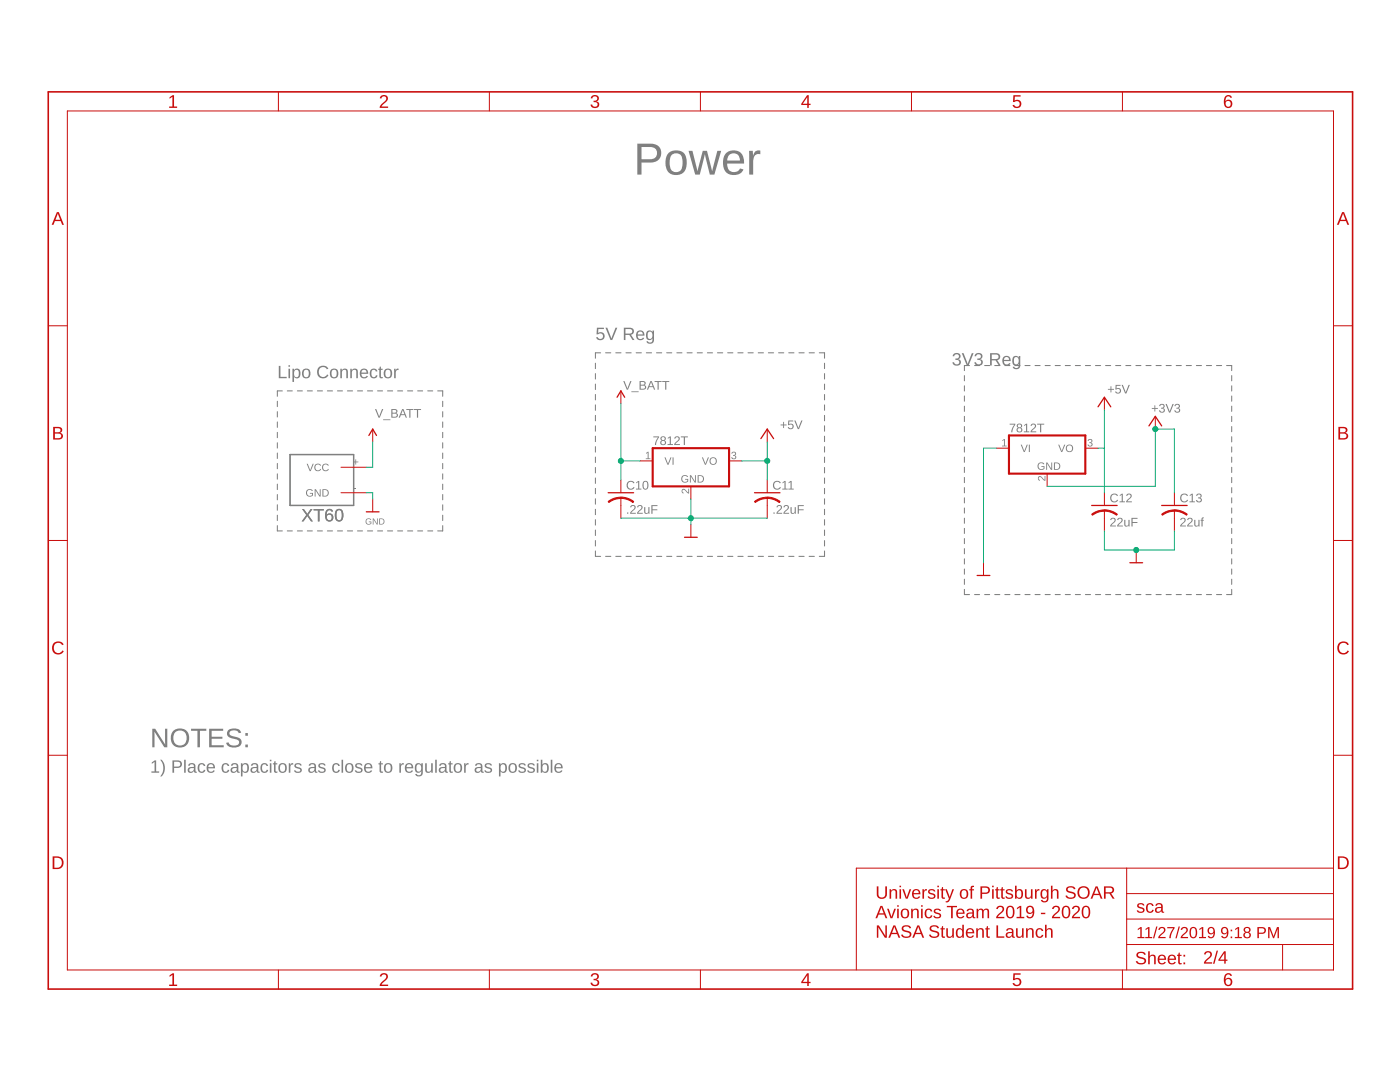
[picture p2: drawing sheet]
<svg xmlns="http://www.w3.org/2000/svg" width="279mm" height="216mm" viewBox="0 0 279 216" stroke-linecap="round" stroke-linejoin="round" font-family="sans-serif">
<g fill="#808080">
<path d="M127.2 28.7h2.6a1.9 1.9 0 0 1 2.2 1.8 1.9 1.9 0 0 1-2.2 1.9h-1.8v2.4h-.8zM128 29.3v2.5h1.7a1.23 1.23 0 0 0 1.4-1.3 1.23 1.23 0 0 0-1.4-1.2zM133.5 30.5a2.13 2.13 0 0 1 3.5 1.1 2.82 2.82 0 0 1-1 3.1 2.15 2.15 0 0 1-2.3-.1 2.15 2.15 0 0 1-.9-2.1 2.53 2.53 0 0 1 .7-2zM134.1 30.8a2.94 2.94 0 0 0 0 3.3 1.28 1.28 0 0 0 1.5 .1 1.28 1.28 0 0 0 .6-1.3v-.9a1.27 1.27 0 0 0-.6-1.3 1.27 1.27 0 0 0-1.5 .1zM137.4 30.1h.8l1 4.1 1-4.1h.9l1 4.1 1.1-4.1h.7l-1.3 4.7h-.9l-1-4.1-1 4.1h-1zM144.8 30.6a2.17 2.17 0 0 1 2.6-.4 2.17 2.17 0 0 1 1.1 2.4h-3.4a1.38 1.38 0 0 0 .9 1.7 1.38 1.38 0 0 0 1.7-.7l.7 .2a2.18 2.18 0 0 1-2.6 1.1 2.18 2.18 0 0 1-1.5-2.5l.2-1.2zM145.5 31l-.4 1h2.6a1.28 1.28 0 0 0-.7-1.3 1.28 1.28 0 0 0-1.5 .3zM149.5 30.1h.7l.1 1a1.14 1.14 0 0 1 1.4-1v.7a1.09 1.09 0 0 0-1.4 1.2v2.8h-.8z"/>
<path d="M30.4 145.4h.6l2 3.2-.1-3.2h.5v3.7h-.6l-2-3.1v3.1h-.4zM34.6 145.9a1.9 1.9 0 0 1 2.7 .1 1.9 1.9 0 0 1-.1 2.6 1.9 1.9 0 0 1-2.7-.1 2.28 2.28 0 0 1 .1-2.6zM34.9 146.2a1.54 1.54 0 0 0-.2 1.7 1.54 1.54 0 0 0 1.5 .8 1.57 1.57 0 0 0 1-1.4 1.57 1.57 0 0 0-1-1.5l-.8 .1zM38.1 145.4h3.1v.4h-1.3v3.3h-.5v-3.3h-1.3zM41.7 145.4h2.8v.4h-2.3v1.2h2.2v.4h-2.2v1.3h2.5v.4h-3zM45.5 145.8a1.87 1.87 0 0 1 2.5 .1l.1 .3-.5 .1a1.04 1.04 0 0 0-.9-.6 1.04 1.04 0 0 0-.9 .6 1.62 1.62 0 0 0 1.5 .8 1.03 1.03 0 0 1 .9 1.2 1.03 1.03 0 0 1-1.2 .8 1.54 1.54 0 0 1-1.9-.9l.5-.1a1.25 1.25 0 0 0 2.1 .2 .91 .91 0 0 0-1.1-.9 1.1 1.1 0 0 1-1.1-1.6zM49 146.3h.5v.5h-.5zM49 148.6h.5v.5h-.5z"/>
<path d="M30.3 152.1l.6-.4h.3v2.2h.6v.3h-1.6v-.3h.6v-1.9l-.5 .4zM32 151.6a1.08 1.08 0 0 1 .8 1 2.5 2.5 0 0 1-.5 2.3h-.3a2.51 2.51 0 0 0 0-3.3zM34.4 151.7a2.15 2.15 0 0 1 1.7 .2 .76 .76 0 0 1 .2 .9 .76 .76 0 0 1-.8 .4h-.8v1h-.3zM34.7 152v1l1-.1a.5 .5 0 0 0 0-.9zM36.7 151.6h.4v2.6h-.4zM37.8 152.4a.75 .75 0 0 1 .7-.1 .75 .75 0 0 1 .5 .6v.9l.3 .2v.2h-.4l-.2-.4a.64 .64 0 0 1-.8 .5 .64 .64 0 0 1-.4-.8 .64 .64 0 0 1 .8-.5h.4a.43 .43 0 0 0-.3-.5 .43 .43 0 0 0-.5 .3h-.4zM37.9 153.4a.39 .39 0 0 0 0 .6 .39 .39 0 0 0 .6-.2l.2-.5zM39.7 152.5a.77 .77 0 0 1 1.3 .3l-.3 .1a.48 .48 0 0 0-.7-.4 .48 .48 0 0 0-.2 .7 .49 .49 0 0 0 .2 .7 .49 .49 0 0 0 .7-.3h.3a.79 .79 0 0 1-1 .6 .79 .79 0 0 1-.6-1zM41.5 152.5a.86 .86 0 0 1 1-.1 .86 .86 0 0 1 .4 .9h-1.3a.55 .55 0 0 0 .3 .7 .55 .55 0 0 0 .7-.3l.3 .1a.9 .9 0 0 1-1.2 .3 .9 .9 0 0 1-.4-1.2zM41.7 152.6l-.1 .5h1l-.3-.6zM44.4 152.5a.77 .77 0 0 1 1.3 .3l-.3 .1a.48 .48 0 0 0-.6-.4 .48 .48 0 0 0-.3 .7 .49 .49 0 0 0 .3 .7 .49 .49 0 0 0 .6-.3h.4a.79 .79 0 0 1-1 .6 .79 .79 0 0 1-.6-1zM46.3 152.4a.75 .75 0 0 1 .8-.1 .75 .75 0 0 1 .5 .6v.9l.2 .2v.2h-.4l-.1-.4a.64 .64 0 0 1-.8 .5 .64 .64 0 0 1-.5-.8 .64 .64 0 0 1 .8-.5h.4a.43 .43 0 0 0-.3-.5 .43 .43 0 0 0-.5 .3h-.3zM46.5 153.4a.39 .39 0 0 0 0 .6 .39 .39 0 0 0 .6-.2l.1-.5zM48.1 152.3h.3v.3a.72 .72 0 0 1 .9-.3 .72 .72 0 0 1 .4 .9 .77 .77 0 0 1-1 1l-.3-.3v1h-.3zM48.6 152.6a.85 .85 0 0 0 .3 1.4 .84 .84 0 0 0 0-1.5zM50.3 152.4a.75 .75 0 0 1 .8-.1 .75 .75 0 0 1 .4 .6v.9l.3 .2v.2h-.4l-.2-.4a.64 .64 0 0 1-.8 .5 .64 .64 0 0 1-.4-.8 .64 .64 0 0 1 .8-.5h.4a.43 .43 0 0 0-.3-.5 .43 .43 0 0 0-.5 .3h-.3zM50.4 153.4a.39 .39 0 0 0 .1 .6 .39 .39 0 0 0 .6-.2l.1-.5zM52.2 152.5a.77 .77 0 0 1 1.3 .3l-.3 .1a.48 .48 0 0 0-.7-.4 .48 .48 0 0 0-.2 .7 .49 .49 0 0 0 .2 .7 .49 .49 0 0 0 .7-.3h.3a.79 .79 0 0 1-.9 .6 .79 .79 0 0 1-.6-1zM53.8 151.6h.4v.3h-.4zM53.8 152.3h.4v1.9h-.4zM54.8 151.9h.2v.4h.3v.2h-.3v1.2l.1 .3 .3-.1v.3h-.6l-.1-.2v-1.5h-.2v-.2h.2zM55.8 152.5a.9 .9 0 0 1 1.1-.1 .9 .9 0 0 1 .3 1.1 .85 .85 0 0 1-1 .7 .85 .85 0 0 1-.7-1zM56.1 152.6a.87 .87 0 0 0 .3 1.4 .8 .8 0 0 0 .5-.7 .8 .8 0 0 0-.5-.8zM57.6 152.3h.3v.4l.2-.3 .4-.1v.3h-.3l-.2 .2-.1 1.4h-.3zM58.9 152.4a.86 .86 0 0 1 1.3 .3l-.3 .1a.4 .4 0 0 0-.5-.3 .4 .4 0 0 0-.2 .4l.2 .1a.68 .68 0 0 1 .6 .2 .68 .68 0 0 1 .1 .8 .92 .92 0 0 1-1.4-.3h.3a.46 .46 0 0 0 .5 .3 .46 .46 0 0 0 .4-.5l-.1-.1a.83 .83 0 0 1-1-.8zM61.8 152.4a.75 .75 0 0 1 .8-.1 .75 .75 0 0 1 .5 .6v.9l.2 .2v.2h-.3l-.2-.4a.64 .64 0 0 1-.8 .5 .64 .64 0 0 1-.5-.8 .64 .64 0 0 1 .8-.5h.5a.43 .43 0 0 0-.3-.5 .43 .43 0 0 0-.6 .3h-.3zM62 153.4a.39 .39 0 0 0 0 .6 .39 .39 0 0 0 .6-.2l.2-.5zM63.7 152.4a.86 .86 0 0 1 1.3 .3l-.3 .1a.4 .4 0 0 0-.5-.3 .4 .4 0 0 0-.3 .4l.2 .1a.68 .68 0 0 1 .7 .2 .68 .68 0 0 1 .1 .8 .92 .92 0 0 1-1.5-.3h.3a.46 .46 0 0 0 .6 .3 .46 .46 0 0 0 .3-.5l-.1-.1a.83 .83 0 0 1-1-.8zM66.5 152.5a.77 .77 0 0 1 1.3 .3l-.3 .1a.48 .48 0 0 0-.7-.4 .48 .48 0 0 0-.2 .7 .49 .49 0 0 0 .3 .7 .49 .49 0 0 0 .6-.3h.3a.79 .79 0 0 1-.9 .6 .79 .79 0 0 1-.6-1zM68.2 151.6h.3v2.6h-.3zM69.1 152.5a.9 .9 0 0 1 1.1-.1 .9 .9 0 0 1 .3 1.1 .85 .85 0 0 1-1 .7 .85 .85 0 0 1-.6-1zM69.4 152.6a.87 .87 0 0 0 .3 1.4 .8 .8 0 0 0 .5-.7 .8 .8 0 0 0-.5-.8zM71.1 152.4a.86 .86 0 0 1 1.2 .3l-.3 .1a.4 .4 0 0 0-.4-.3 .4 .4 0 0 0-.3 .4l.2 .1a.68 .68 0 0 1 .7 .2 .68 .68 0 0 1 .1 .8 .92 .92 0 0 1-1.5-.3h.3a.46 .46 0 0 0 .5 .3 .46 .46 0 0 0 .4-.5l-.1-.1a.83 .83 0 0 1-1-.8zM72.9 152.5a.86 .86 0 0 1 1-.1 .86 .86 0 0 1 .4 .9h-1.3a.55 .55 0 0 0 .3 .7 .55 .55 0 0 0 .7-.3l.3 .1a.9 .9 0 0 1-1.2 .3 .9 .9 0 0 1-.4-1.2zM73.1 152.6l-.1 .5h1l-.3-.6zM75.9 151.9h.2v.4h.3v.2h-.3v1.2l.1 .3 .2-.1v.3h-.5l-.1-.2-.1-1.5h-.2v-.2h.3zM76.8 152.5a.9 .9 0 0 1 1.2-.1 .9 .9 0 0 1 .3 1.1 .85 .85 0 0 1-1 .7 .85 .85 0 0 1-.7-1zM77.2 152.6a.87 .87 0 0 0 .3 1.4 .8 .8 0 0 0 .5-.7 .8 .8 0 0 0-.5-.8zM79.7 152.3h.3v.4l.2-.3 .4-.1v.3h-.4l-.1 .2-.1 1.4h-.3zM81 152.5a.86 .86 0 0 1 1.1-.1 .86 .86 0 0 1 .4 .9h-1.4a.55 .55 0 0 0 .4 .7 .55 .55 0 0 0 .6-.3l.3 .1a.9 .9 0 0 1-1.2 .3 .9 .9 0 0 1-.4-1.2zM81.3 152.6l-.2 .5h1l-.3-.6zM83 152.5a.67 .67 0 0 1 1.1 .1v-.3h.3v1.8a.8 .8 0 0 1-.6 .8 .8 .8 0 0 1-.9-.4l.3-.1 .4 .3a.59 .59 0 0 0 .5-.9 .71 .71 0 0 1-1 .3 .71 .71 0 0 1-.3-.9zM83.2 152.7a.89 .89 0 0 0 .4 1.3 .79 .79 0 0 0 .5-.8 .79 .79 0 0 0-.5-.7zM84.9 152.3h.3v1.2a.46 .46 0 0 0 .5 .5 .46 .46 0 0 0 .3-.6v-1.1h.4v1.9h-.3v-.3a.64 .64 0 0 1-.8 .3 .64 .64 0 0 1-.4-.6zM86.9 151.6h.3v2.6h-.3zM87.9 152.4a.75 .75 0 0 1 .8-.1 .75 .75 0 0 1 .4 .6v.9l.3 .2v.2h-.4l-.2-.4a.64 .64 0 0 1-.8 .5 .64 .64 0 0 1-.4-.8 .64 .64 0 0 1 .8-.5h.4a.43 .43 0 0 0-.3-.5 .43 .43 0 0 0-.5 .3h-.4zM88 153.4a.39 .39 0 0 0 0 .6 .39 .39 0 0 0 .6-.2l.2-.5zM89.8 151.9h.2v.4h.3v.2h-.3v1.2l.1 .3 .3-.1v.3h-.6l-.1-.2v-1.5h-.3v-.2h.3zM90.8 152.5a.9 .9 0 0 1 1.1-.1 .9 .9 0 0 1 .3 1.1 .85 .85 0 0 1-1 .7 .85 .85 0 0 1-.7-1zM91.1 152.6a.87 .87 0 0 0 .3 1.4 .8 .8 0 0 0 .5-.7 .8 .8 0 0 0-.5-.8zM92.6 152.3h.3v.4l.2-.3 .4-.1v.3h-.3l-.2 .2-.1 1.4h-.3zM95 152.4a.75 .75 0 0 1 .8-.1 .75 .75 0 0 1 .5 .6v.9l.3 .2v.2h-.4l-.2-.4a.64 .64 0 0 1-.8 .5 .64 .64 0 0 1-.5-.8 .64 .64 0 0 1 .8-.5h.5a.43 .43 0 0 0-.3-.5 .43 .43 0 0 0-.6 .3h-.3zM95.2 153.4a.39 .39 0 0 0 0 .6 .39 .39 0 0 0 .6-.2l.2-.5zM96.9 152.4a.86 .86 0 0 1 1.3 .3l-.3 .1a.4 .4 0 0 0-.5-.3 .4 .4 0 0 0-.3 .4l.2 .1a.68 .68 0 0 1 .7 .2 .68 .68 0 0 1 .1 .8 .92 .92 0 0 1-1.4-.3h.2a.46 .46 0 0 0 .6 .3 .46 .46 0 0 0 .3-.5l-.1-.1a.83 .83 0 0 1-1-.8zM99.6 152.3h.3v.3a.72 .72 0 0 1 .9-.3 .72 .72 0 0 1 .4 .9 .77 .77 0 0 1-1 1l-.3-.3v1h-.3zM100.1 152.6a.85 .85 0 0 0 .3 1.4 .84 .84 0 0 0 0-1.5zM101.7 152.5a.9 .9 0 0 1 1.2-.1 .9 .9 0 0 1 .2 1.1 .85 .85 0 0 1-.9 .7 .85 .85 0 0 1-.7-1zM102 152.6a.87 .87 0 0 0 .3 1.4 .8 .8 0 0 0 .5-.7 .8 .8 0 0 0-.5-.8zM103.7 152.4a.86 .86 0 0 1 1.2 .3l-.2 .1a.4 .4 0 0 0-.5-.3 .4 .4 0 0 0-.3 .4l.2 .1a.68 .68 0 0 1 .7 .2 .68 .68 0 0 1 .1 .8 .92 .92 0 0 1-1.5-.3h.3a.46 .46 0 0 0 .5 .3 .46 .46 0 0 0 .4-.5l-.1-.1a.83 .83 0 0 1-1-.8zM105.5 152.4a.86 .86 0 0 1 1.2 .3l-.3 .1a.4 .4 0 0 0-.4-.3 .4 .4 0 0 0-.3 .4l.2 .1a.68 .68 0 0 1 .7 .2 .68 .68 0 0 1 .1 .8 .92 .92 0 0 1-1.5-.3h.3a.46 .46 0 0 0 .5 .3 .46 .46 0 0 0 .4-.5l-.1-.1a.83 .83 0 0 1-1-.8zM107.1 151.6h.3v.3h-.3zM107.1 152.3h.3v1.9h-.3zM107.9 151.6h.3v1a.72 .72 0 0 1 1-.3 .72 .72 0 0 1 .3 .9 .77 .77 0 0 1-.9 1l-.4-.3v.3h-.3zM108.5 152.6a.85 .85 0 0 0 .2 1.4 .84 .84 0 0 0 0-1.5zM109.9 151.6h.3v2.6h-.3zM110.8 152.5a.86 .86 0 0 1 1.1-.1 .86 .86 0 0 1 .4 .9h-1.3a.55 .55 0 0 0 .3 .7 .55 .55 0 0 0 .7-.3l.2 .1a.9 .9 0 0 1-1.2 .3 .9 .9 0 0 1-.4-1.2zM111.1 152.6l-.1 .5h1l-.3-.6z"/>
<path d="M55.6 73h.4v2.2h1.2v.3h-1.6zM57.6 72.9h.3v.3h-.3zM57.6 73.6h.3v1.9h-.3zM58.4 73.6h.3v.3a.72 .72 0 0 1 .9-.3 .72 .72 0 0 1 .4 .9 .77 .77 0 0 1-1 1l-.3-.3v1h-.3zM58.9 73.9a.85 .85 0 0 0 .3 1.4 .84 .84 0 0 0 0-1.5zM60.5 73.8a.9 .9 0 0 1 1.1-.1 .9 .9 0 0 1 .3 1.1 .85 .85 0 0 1-.9 .7 .85 .85 0 0 1-.7-1zM60.8 73.9a.87 .87 0 0 0 .3 1.4 .8 .8 0 0 0 .5-.8 .8 .8 0 0 0-.5-.7zM63.6 73.3a1.23 1.23 0 0 1 1.9 .3l-.3 .1a.88 .88 0 0 0-1.2-.4 .88 .88 0 0 0-.4 1.2 .85 .85 0 0 0 .8 .7 .85 .85 0 0 0 .9-.5l.2 .2a1.26 1.26 0 0 1-1.8 .3 1.26 1.26 0 0 1-.1-1.9zM66 73.8a.9 .9 0 0 1 1.2-.1 .9 .9 0 0 1 .3 1.1 .85 .85 0 0 1-1 .7 .85 .85 0 0 1-.7-1zM66.4 73.9a.87 .87 0 0 0 .3 1.4 .8 .8 0 0 0 .5-.8 .8 .8 0 0 0-.5-.7zM67.9 73.6h.3v.3a.64 .64 0 0 1 .7-.3 .64 .64 0 0 1 .5 .6v1.3h-.3v-1.2a.46 .46 0 0 0-.5-.5 .46 .46 0 0 0-.4 .6v1.1h-.3zM69.9 73.6h.3v.3a.64 .64 0 0 1 .7-.3 .64 .64 0 0 1 .5 .6v1.3h-.3v-1.2a.46 .46 0 0 0-.5-.5 .46 .46 0 0 0-.4 .6v1.1h-.3zM72 73.8a.86 .86 0 0 1 1.1-.2 .86 .86 0 0 1 .4 1h-1.4a.55 .55 0 0 0 .4 .6 .55 .55 0 0 0 .7-.2l.2 .1a.9 .9 0 0 1-1.2 .3 .9 .9 0 0 1-.4-1.2zM72.3 73.9l-.2 .4h1.1l-.3-.5zM74 73.8a.77 .77 0 0 1 1.3 .3h-.3a.48 .48 0 0 0-.7-.3 .48 .48 0 0 0-.2 .7 .49 .49 0 0 0 .3 .7 .49 .49 0 0 0 .6-.3h.3a.79 .79 0 0 1-.9 .6 .79 .79 0 0 1-.6-1zM75.8 73.2h.2v.4h.4v.2h-.4v1.2l.1 .2h.3v.3l-.5-.1-.2-.1v-1.5h-.2v-.2h.2zM76.8 73.8a.9 .9 0 0 1 1.2-.1 .9 .9 0 0 1 .2 1.1 .85 .85 0 0 1-.9 .7 .85 .85 0 0 1-.7-1zM77.1 73.9a.87 .87 0 0 0 .3 1.4 .8 .8 0 0 0 .5-.8 .8 .8 0 0 0-.5-.7zM78.6 73.6h.3l.1 .4 .1-.4h.4v.3h-.3l-.2 .2v1.4h-.3z"/>
<path d="M119.1 65.4h1.4v.3h-1.1v.7a.84 .84 0 0 1 1.1 .2 .84 .84 0 0 1-.1 1.2 .84 .84 0 0 1-1.2-.1l-.2-.4h.3a.56 .56 0 0 0 .8 .2 .56 .56 0 0 0 .1-.8 .56 .56 0 0 0-.8 0h-.4zM120.8 65.4h.4l.8 2.2 .8-2.2h.4l-1 2.5h-.4zM124.5 65.4h1.2a.71 .71 0 0 1 .8 .6 .71 .71 0 0 1-.6 .8l.7 1.1h-.4l-.6-1.1h-.8v1.1h-.3zM124.8 65.7v.9h.8a.46 .46 0 0 0 .6-.5 .46 .46 0 0 0-.6-.4zM127.2 66.2a.86 .86 0 0 1 1-.2 .86 .86 0 0 1 .4 1h-1.3a.55 .55 0 0 0 .3 .6 .55 .55 0 0 0 .7-.2h.3a.9 .9 0 0 1-1.2 .4 .9 .9 0 0 1-.4-1.2zM127.4 66.3l-.1 .4h1l-.3-.5zM129.1 66.2a.67 .67 0 0 1 1.1 .1v-.3h.3v1.8a.8 .8 0 0 1-.6 .8 .8 .8 0 0 1-.9-.5h.3l.4 .3a.59 .59 0 0 0 .5-.9 .71 .71 0 0 1-.9 .3 .71 .71 0 0 1-.4-.9zM129.4 66.3a.89 .89 0 0 0 .3 1.3 .79 .79 0 0 0 .5-.7 .79 .79 0 0 0-.5-.7z"/>
<path d="M190.4 70.6a.73 .73 0 0 1 1-.1 .73 .73 0 0 1 .1 1.1l-.3 .1a.66 .66 0 0 1 .6 .8 .66 .66 0 0 1-.9 .5l-.7-.3-.1-.4h.3a.5 .5 0 0 0 .7 .4 .5 .5 0 0 0 .2-.8l-.6-.1v-.3a.48 .48 0 0 0 .7-.2 .48 .48 0 0 0-.4-.6 .48 .48 0 0 0-.6 .4h-.3zM191.9 70.5h.4l.8 2.1 .8-2.1h.4l-1 2.4h-.4zM194.7 70.6a.73 .73 0 0 1 1.1-.1 .73 .73 0 0 1 0 1.1l-.2 .1a.66 .66 0 0 1 .5 .8 .66 .66 0 0 1-.8 .5l-.7-.3-.1-.4h.3a.5 .5 0 0 0 .7 .4 .5 .5 0 0 0 .2-.8l-.7-.1v-.3a.48 .48 0 0 0 .7-.2 .48 .48 0 0 0-.3-.6 .48 .48 0 0 0-.6 .4h-.3zM197.6 70.5h1.1a.71 .71 0 0 1 .9 .5 .71 .71 0 0 1-.6 .9l.7 1h-.4l-.6-1h-.8v1h-.3zM197.9 70.7v.9h.8a.46 .46 0 0 0 .6-.4 .46 .46 0 0 0-.6-.5zM200.3 71.3a.86 .86 0 0 1 1-.2 .86 .86 0 0 1 .4 1h-1.3a.55 .55 0 0 0 .3 .6 .55 .55 0 0 0 .7-.3l.3 .1a.9 .9 0 0 1-1.2 .4 .9 .9 0 0 1-.4-1.2zM200.5 71.4l-.1 .4h1l-.3-.5zM202.2 71.2a.67 .67 0 0 1 1.1 .2v-.4h.3v1.9a.8 .8 0 0 1-.6 .8 .8 .8 0 0 1-.9-.5h.3l.4 .2a.59 .59 0 0 0 .5-.8 .71 .71 0 0 1-.9 .3 .71 .71 0 0 1-.4-.9zM202.5 71.4a.89 .89 0 0 0 .3 1.3 .79 .79 0 0 0 .5-.7 .79 .79 0 0 0-.5-.8z"/>
</g>
<g fill="none" stroke="#808080" stroke-width=".21">
<path d="M56.3 78h-.9v1.1M57.3 78h1M59.4 78h.9M61.3 78h1M63.4 78h.9M65.3 78h1.1M67.4 78h.9M69.3 78h1.1M71.4 78h.9M73.3 78h1.1M75.4 78h.9M77.3 78h1.1"/>
<path d="M79.4 78h.9M81.3 78h1.1M83.4 78h.9M85.4 78h1M87.4 78h.9v1.1M118.8 72.5v1.1M118.8 74.5v1.1M118.8 76.6v1.1M118.8 78.7v1.1M119.9 70.4h-1.1v1.1M120.9 70.4h1M122.9 70.4h1"/>
<path d="M124.9 70.4h1.1M127 70.4h1M129 70.4h1M131 70.4h1.1M133.1 70.4h1M135.1 70.4h1M137.1 70.4h1M139.1 70.4h1.1M141.2 70.4h1M143.2 70.4h1M145.2 70.4h1.1M147.3 70.4h1"/>
<path d="M149.3 70.4h1M151.3 70.4h1.1M153.4 70.4h1M155.4 70.4h1M157.4 70.4h1.1M159.4 70.4h1.1M161.5 70.4h1M163.5 70.4h1v1.1M164.5 72.5v1.1M164.5 74.5v1.1M164.5 76.6v1.1M164.5 78.7v1.1"/>
<path d="M192.5 75v1M192.5 77v1M192.5 79v1.1M193.5 72.9h-1v1.1M194.5 72.9h1M196.5 72.9h1M198.5 72.9h1M200.5 72.9h1M202.5 72.9h1.1M204.6 72.9h1M206.6 72.9h1M208.6 72.9h1"/>
<path d="M210.6 72.9h1M212.6 72.9h1M214.6 72.9h1M216.6 72.9h1M218.6 72.9h1M220.6 72.9h1.1M222.7 72.9h1M224.7 72.9h1M226.7 72.9h1M228.7 72.9h1M230.7 72.9h1M232.7 72.9h1"/>
<path d="M234.7 72.9h1.1M236.7 72.9h1.1M238.8 72.9h1M240.8 72.9h1M242.8 72.9h1M244.8 72.9h1v1.1M245.8 75v1M245.8 77v1M245.8 79v1.1M55.4 80.1v1M55.4 82.1v1.1M55.4 84.2v1.1"/>
<path d="M55.4 86.3v1M55.4 88.3v1.1M55.4 90.4v1.1M55.4 92.5v1M55.4 94.6v1M55.4 96.6v1.1M55.4 98.7v1M88.3 80.1v1M88.3 82.1v1.1M88.3 84.2v1.1M88.3 86.3v1M88.3 88.3v1.1"/>
<path d="M88.3 90.4v1.1M88.3 92.5v1M88.3 94.6v1M88.3 96.6v1.1M88.3 98.7v1M118.8 80.8v1.1M118.8 82.9v1.1M118.8 85v1M118.8 87v1.1M118.8 89.1v1.1M118.8 91.2v1.1M118.8 93.3v1.1"/>
<path d="M118.8 95.4v1.1M118.8 97.5v1M118.8 99.5v1.1M164.5 80.8v1.1M164.5 82.9v1.1M164.5 85v1M164.5 87v1.1M164.5 89.1v1.1M164.5 91.2v1.1M164.5 93.3v1.1M164.5 95.4v1.1M164.5 97.5v1"/>
<path d="M164.5 99.5v1.1M192.5 81v1.1M192.5 83.1v1M192.5 85.1v1M192.5 87.1v1.1M192.5 89.2v1M192.5 91.2v1M192.5 93.2v1.1M192.5 95.3v1M192.5 97.3v1M192.5 99.3v1.1M245.8 81v1.1"/>
<path d="M245.8 83.1v1M245.8 85.1v1M245.8 87.1v1.1M245.8 89.2v1M245.8 91.2v1M245.8 93.2v1.1M245.8 95.3v1M245.8 97.3v1M245.8 99.3v1.1M55.4 100.7v1.1M55.4 102.8v1.1M55.4 104.9v1h.9"/>
<path d="M57.3 105.9h1M59.4 105.9h.9M61.3 105.9h1M63.4 105.9h.9M65.3 105.9h1.1M67.4 105.9h.9M69.3 105.9h1.1M71.4 105.9h.9M73.3 105.9h1.1M75.4 105.9h.9M77.3 105.9h1.1M79.4 105.9h.9"/>
<path d="M81.3 105.9h1.1M83.4 105.9h.9M85.4 105.9h1M88.3 100.7v1.1M88.3 102.8v1.1M88.3 104.9v1h-.9M118.8 101.6v1.1M118.8 103.7v1.1M118.8 105.8v1M118.8 107.9v1M118.8 109.9v1.1h1.1M120.9 111h1"/>
<path d="M122.9 111h1M124.9 111h1.1M127 111h1M129 111h1M131 111h1.1M133.1 111h1M135.1 111h1M137.1 111h1M139.1 111h1.1M141.2 111h1M143.2 111h1M145.2 111h1.1"/>
<path d="M147.3 111h1M149.3 111h1M151.3 111h1.1M153.4 111h1M155.4 111h1M157.4 111h1.1M159.4 111h1.1M161.5 111h1M164.5 101.6v1.1M164.5 103.7v1.1M164.5 105.8v1M164.5 107.9v1"/>
<path d="M164.5 109.9v1.1h-1M192.5 101.4v1M192.5 103.4v1M192.5 105.4v1M192.5 107.5v1M192.5 109.5v1M192.5 111.5v1M192.5 113.5v1.1M192.5 115.6v1M192.5 117.6v1h1M194.5 118.6h1M196.5 118.6h1"/>
<path d="M198.5 118.6h1M200.5 118.6h1M202.5 118.6h1.1M204.6 118.6h1M206.6 118.6h1M208.6 118.6h1M210.6 118.6h1M212.6 118.6h1M214.6 118.6h1M216.6 118.6h1M218.6 118.6h1M220.6 118.6h1.1"/>
<path d="M222.7 118.6h1M224.7 118.6h1M226.7 118.6h1M228.7 118.6h1M230.7 118.6h1M232.7 118.6h1M234.7 118.6h1.1M236.7 118.6h1.1M238.8 118.6h1M240.8 118.6h1M242.8 118.6h1M245.8 101.4v1"/>
<path d="M245.8 103.4v1M245.8 105.4v1M245.8 107.5v1M245.8 109.5v1M245.8 111.5v1M245.8 113.5v1.1M245.8 115.6v1M245.8 117.6v1h-1"/>
</g>
<path d="M57.9 90.7h12.7v10.2h-12.7z" fill="none" stroke="#808080" stroke-width=".25"/>
<path d="M60.3 101.6h.3l.7 .9 .7-.9h.4l-.9 1.1 .9 1.3h-.3l-.8-1-.7 1h-.4l.9-1.2zM62.6 101.6h2v.2h-.8v2.2h-.4v-2.2h-.8zM65.3 101.7l.5-.2a.66 .66 0 0 1 .7 .5l-.3 .1a.52 .52 0 0 0-.7-.3 .52 .52 0 0 0-.3 .7v.3a.8 .8 0 0 1 1.2 0 .8 .8 0 0 1-.1 1.2 .8 .8 0 0 1-1.2-.2 1.87 1.87 0 0 1 .2-2.1zM65.2 103.2a.53 .53 0 0 0 1 0 .53 .53 0 0 0-1 0zM67.2 101.7a.92 .92 0 0 1 1.1 .1 .92 .92 0 0 1 .2 1 .9 .9 0 0 1-.3 1.1 .9 .9 0 0 1-1.2-.2l-.2-.5v-.8zM67.4 101.9a1.67 1.67 0 0 0 .1 1.9h.2a1.13 1.13 0 0 0 .5-1.6l-.3-.4z" fill="#808080"/>
<path d="M57.9 90.7h12.7v10.2h-12.7z" fill="none" stroke="#808080" stroke-width=".25"/>
<g fill="#808080">
<path d="M200 87.8l.6-.2v1.3h.3v.2h-.9v-.2h.4v-1.1l-.4 .2z"/>
<path d="M207.2 95.1a.78 .78 0 0 1 1.1 .5l.2 .1v-.7h.1v.9l-.3-.1-.4-.4a.3 .3 0 0 0-.5-.2 .3 .3 0 0 0 .1 .5v.2l-.3-.3z"/>
<path d="M217.2 87.7a.43 .43 0 0 1 .7 0 .43 .43 0 0 1-.2 .6 .39 .39 0 0 1 .4 .5 .39 .39 0 0 1-.5 .3l-.5-.2-.1-.2h.2a.3 .3 0 0 0 .4 .2 .3 .3 0 0 0 .2-.4l-.4-.1v-.1a.29 .29 0 0 0 .4-.2 .29 .29 0 0 0-.2-.4 .29 .29 0 0 0-.3 .3h-.2z"/>
<path d="M128.9 90.4l.5-.3v1.4h.4v.1h-.9v-.1h.4v-1.2l-.4 .3z"/>
<path d="M136.1 97.7a.78 .78 0 0 1 1.1 .5l.2 .1v-.8h.1v1l-.3-.1-.4-.5a.3 .3 0 0 0-.5-.1 .3 .3 0 0 0 .1 .5v.2l-.3-.3z"/>
<path d="M146.1 90.2a.43 .43 0 0 1 .7 0 .43 .43 0 0 1-.2 .7 .39 .39 0 0 1 .3 .4 .39 .39 0 0 1-.5 .3l-.4-.2-.1-.2h.2a.3 .3 0 0 0 .4 .3 .3 .3 0 0 0 .2-.5h-.4v-.2a.29 .29 0 0 0 .4-.1 .29 .29 0 0 0-.2-.4 .29 .29 0 0 0-.4 .2h-.1z"/>
<path d="M70.9 91.7h.2v.4h.4v.2h-.4v.4h-.2v-.4h-.4v-.2h.4z"/>
<path d="M70.5 97.3h.5v.2h-.5z"/>
<path d="M60.3 101.6h.3l.7 .9 .7-.9h.4l-.9 1.1 .9 1.3h-.3l-.8-1-.7 1h-.4l.9-1.2zM62.6 101.6h2v.2h-.8v2.2h-.4v-2.2h-.8zM65.3 101.7l.5-.2a.66 .66 0 0 1 .7 .5l-.3 .1a.52 .52 0 0 0-.7-.3 .52 .52 0 0 0-.3 .7v.3a.8 .8 0 0 1 1.2 0 .8 .8 0 0 1-.1 1.2 .8 .8 0 0 1-1.2-.2 1.87 1.87 0 0 1 .2-2.1zM65.2 103.2a.53 .53 0 0 0 1 0 .53 .53 0 0 0-1 0zM67.2 101.7a.92 .92 0 0 1 1.1 .1 .92 .92 0 0 1 .2 1 .9 .9 0 0 1-.3 1.1 .9 .9 0 0 1-1.2-.2l-.2-.5v-.8zM67.4 101.9a1.67 1.67 0 0 0 .1 1.9h.2a1.13 1.13 0 0 0 .5-1.6l-.3-.4z"/>
<path d="M201.5 84.5h1.1l-.5 1.2-.1 .6h-.2l.1-.5 .5-1.1h-.9zM203.1 84.6a.51 .51 0 0 1 .7 0 .51 .51 0 0 1 0 .7l-.1 .1a.5 .5 0 0 1 .1 .7 .5 .5 0 0 1-.7 0 .5 .5 0 0 1 .1-.7l-.3-.3zM203.1 85a.35 .35 0 0 0 .7 0 .35 .35 0 0 0-.7 0zM203.1 85.8a.36 .36 0 0 0 .7 0 .36 .36 0 0 0-.7 0zM204.4 84.8l.6-.3v1.6h.4v.2h-1.1v-.2h.5v-1.3l-.4 .2zM205.8 84.6a.55 .55 0 0 1 .9 .2 .55 .55 0 0 1-.3 .8l-.5 .5h.9v.2h-1.1v-.3l.5-.5a.37 .37 0 0 0 .3-.5 .37 .37 0 0 0-.6-.1v.1h-.2zM207 84.5h1.4v.2h-.6v1.6h-.2v-1.6h-.6z"/>
<path d="M221.7 103.4a.55 .55 0 0 1 .9 .2 .55 .55 0 0 1-.3 .8l-.5 .5h.9v.2h-1.1v-.3l.5-.5a.37 .37 0 0 0 .3-.5 .37 .37 0 0 0-.6-.1v.1h-.2zM223.1 103.4a.55 .55 0 0 1 .9 .2 .55 .55 0 0 1-.3 .8l-.5 .5h.9v.2h-1.2l.1-.3 .5-.5a.37 .37 0 0 0 .3-.5 .37 .37 0 0 0-.6-.1v.1h-.2zM224.4 103.7h.2v.9a.32 .32 0 0 0 .3 .3 .32 .32 0 0 0 .3-.4v-.8h.2v1.4h-.2v-.3a.44 .44 0 0 1-.5 .3 .44 .44 0 0 1-.3-.5zM225.8 103.3h1.2v.2h-1v.7h1v.2h-1v.7h-.2z"/>
<path d="M235.7 103.4a.55 .55 0 0 1 .9 .2 .55 .55 0 0 1-.3 .8l-.5 .5h.9v.2h-1.2l.1-.3 .5-.5a.37 .37 0 0 0 .3-.5 .37 .37 0 0 0-.6-.1v.1h-.3zM237.1 103.4a.55 .55 0 0 1 .8 .2 .55 .55 0 0 1-.3 .8l-.4 .5h.8v.2h-1.1l.1-.3 .4-.5a.37 .37 0 0 0 .4-.5 .37 .37 0 0 0-.6-.1l-.1 .1h-.2zM238.3 103.7h.3v.9a.32 .32 0 0 0 .3 .3 .32 .32 0 0 0 .3-.4v-.8h.2v1.4h-.2v-.3a.44 .44 0 0 1-.5 .3 .44 .44 0 0 1-.4-.5zM239.9 103.3h.4v.1l-.3 .1v.2h.3v.2h-.3v1.2h-.2v-1.2h-.2v-.2h.2z"/>
<path d="M230.4 80.9h.2v.5h.5v.2h-.5v.5h-.2v-.5h-.5v-.2h.5zM231.5 80.7a.5 .5 0 0 1 .7-.1 .5 .5 0 0 1 0 .8h-.1a.51 .51 0 0 1 .3 .8 .51 .51 0 0 1-.8 .1l-.3-.4h.2a.35 .35 0 0 0 .5 .3 .35 .35 0 0 0 .1-.6l-.4-.1v-.1a.33 .33 0 0 0 .5-.2 .33 .33 0 0 0-.2-.5 .33 .33 0 0 0-.5 .3h-.2zM232.6 80.6h.2l.6 1.5 .6-1.5h.2l-.7 1.7h-.2zM234.6 80.7a.5 .5 0 0 1 .7-.1 .5 .5 0 0 1 0 .8h-.2a.51 .51 0 0 1 .4 .8 .51 .51 0 0 1-.8 .1l-.3-.4h.2a.35 .35 0 0 0 .5 .3 .35 .35 0 0 0 .1-.6l-.4-.1v-.1a.33 .33 0 0 0 .4-.2 .33 .33 0 0 0-.2-.5 .33 .33 0 0 0-.4 .3h-.2z"/>
<path d="M221.6 77.1h.2v.5h.5v.2h-.5v.5h-.2v-.5h-.5v-.2h.5zM222.7 76.8h.9v.2h-.7l-.1 .5a.59 .59 0 0 1 .9 .3 .59 .59 0 0 1-.4 .8 .59 .59 0 0 1-.8-.5h.3a.38 .38 0 0 0 .5 .2 .38 .38 0 0 0 .1-.6 .38 .38 0 0 0-.6 0h-.2zM223.8 76.8h.3l.6 1.5 .5-1.5h.3l-.7 1.7h-.3z"/>
<path d="M130.4 87.1h1.1l-.5 1.1-.1 .6h-.2l.1-.5 .5-1h-.9zM131.9 87.2a.51 .51 0 0 1 .8-.1 .51 .51 0 0 1 0 .7l-.1 .1a.5 .5 0 0 1 .1 .7 .5 .5 0 0 1-.7 0 .5 .5 0 0 1 .1-.7l-.3-.3zM132 87.5a.35 .35 0 0 0 .7 0 .35 .35 0 0 0-.7 0zM132 88.3a.36 .36 0 0 0 .7 0 .36 .36 0 0 0-.7 0zM133.3 87.4l.6-.3v1.5h.4v.2h-1.1v-.2h.5v-1.3l-.4 .3zM134.7 87.2a.55 .55 0 0 1 .9 .1 .55 .55 0 0 1-.3 .8l-.5 .5h.9v.2h-1.1v-.3l.5-.5a.37 .37 0 0 0 .3-.5 .37 .37 0 0 0-.6-.1v.1h-.2zM135.9 87.1h1.4v.2h-.6v1.5h-.2v-1.5h-.6z"/>
<path d="M124.4 76h.2l.6 1.5 .6-1.5h.2l-.7 1.8h-.2zM126 78.1h1.5v.2h-1.5zM127.6 76l1 .1 .2 .1v.4l-.3 .2a.47 .47 0 0 1 .5 .6 .47 .47 0 0 1-.7 .4h-.7zM127.9 76.2v.6l.7-.2-.1-.3zM127.9 76.9v.7l.6-.1 .2-.1-.2-.4zM129.8 76h.3l.7 1.8h-.3l-.2-.5h-.8l-.2 .5h-.2zM129.9 76.2l-.3 .9h.7zM130.6 76h1.4v.2h-.5v1.6h-.3v-1.6h-.6zM132.2 76h1.4v.2h-.6v1.6h-.3v-1.6h-.5z"/>
<path d="M125.2 102.2h.2v.3h-.2zM125.9 100.9a.55 .55 0 0 1 .9 .1 .55 .55 0 0 1-.3 .8l-.5 .5h.9v.2h-1.2l.1-.3 .5-.5a.37 .37 0 0 0 .3-.5 .37 .37 0 0 0-.6-.1v.1h-.2zM127.3 100.9a.55 .55 0 0 1 .9 .1 .55 .55 0 0 1-.3 .8l-.5 .5h.9v.2h-1.2l.1-.3 .5-.5a.37 .37 0 0 0 .3-.5 .37 .37 0 0 0-.6-.1v.1h-.3zM128.6 101.2h.2v.8a.32 .32 0 0 0 .3 .4 .32 .32 0 0 0 .3-.4v-.8h.2v1.3h-.2v-.2a.44 .44 0 0 1-.5 .2 .44 .44 0 0 1-.3-.4zM130 100.8h1.2v.2h-1v.6h1v.2h-1v.7h-.2z"/>
<path d="M154.4 102.2h.2v.3h-.2zM155.1 100.9a.55 .55 0 0 1 .9 .1 .55 .55 0 0 1-.3 .8l-.5 .5h.9v.2h-1.1v-.3l.5-.5a.37 .37 0 0 0 .3-.5 .37 .37 0 0 0-.6-.1v.1h-.2zM156.5 100.9a.55 .55 0 0 1 .9 .1 .55 .55 0 0 1-.3 .8l-.5 .5h.9v.2h-1.2l.1-.3 .5-.5a.37 .37 0 0 0 .3-.5 .37 .37 0 0 0-.6-.1v.1h-.3zM157.8 101.2h.2v.8a.32 .32 0 0 0 .3 .4 .32 .32 0 0 0 .3-.4v-.8h.2v1.3h-.2v-.2a.44 .44 0 0 1-.5 .2 .44 .44 0 0 1-.3-.4zM159.2 100.8h1.2v.2h-1v.6h1v.2h-1v.7h-.2z"/>
<path d="M156.3 84.2h.2v.5h.5v.2h-.5v.5h-.2v-.5h-.5v-.2h.5zM157.3 83.9h1v.2h-.8v.5a.59 .59 0 0 1 .8 .3 .59 .59 0 0 1-.3 .8 .59 .59 0 0 1-.8-.5h.2a.38 .38 0 0 0 .6 .2 .38 .38 0 0 0 .1-.6 .38 .38 0 0 0-.6 0h-.2zM158.5 83.9h.3l.5 1.5 .6-1.5h.3l-.7 1.7h-.3z"/>
<path d="M74.8 81.6h.3l.6 1.5 .5-1.5h.3l-.7 1.7h-.3zM76.5 83.7h1.4v.1h-1.4zM78.1 81.6l1 .1 .2 .1v.4l-.3 .2a.47 .47 0 0 1 .4 .6 .47 .47 0 0 1-.6 .3h-.7zM78.3 81.8v.6l.8-.2-.1-.3zM78.3 82.5v.7l.7-.1 .2-.1-.2-.4zM80.3 81.6h.2l.7 1.7h-.2l-.2-.5h-.8l-.2 .5h-.2zM80.4 81.8l-.3 .9h.6zM81.1 81.6h1.4v.2h-.6v1.5h-.2v-1.5h-.6zM82.6 81.6h1.4v.2h-.6v1.5h-.2v-1.5h-.6z"/>
<path d="M73.1 103.6l.6-.2 .4 .3-.2 .1a.48 .48 0 0 0-.7 0 .48 .48 0 0 0 .1 .7 .48 .48 0 0 0 .7-.1v-.2h-.4v-.1h.5v.4a.67 .67 0 0 1-.9 .1 .67 .67 0 0 1-.1-1zM74.4 103.4h.2l.6 1.1v-1.1h.2v1.3h-.2l-.7-1.1v1.1h-.1zM75.7 103.4h.4a.61 .61 0 0 1 .6 .6 .61 .61 0 0 1-.6 .7h-.4zM75.8 103.6v.9a.52 .52 0 0 0 .8-.4 .52 .52 0 0 0-.8-.5z"/>
<path d="M207.3 92.5l.7-.2 .4 .3-.2 .1a.58 .58 0 0 0-.8 0 .58 .58 0 0 0 .1 .8 .58 .58 0 0 0 .8-.1v-.2h-.5v-.2h.7v.5a.8 .8 0 0 1-1.2 .1 .8 .8 0 0 1 0-1.1zM208.8 92.3h.2l.8 1.2v-1.2h.2v1.5h-.3l-.7-1.3v1.3h-.2zM210.3 92.3h.5a.74 .74 0 0 1 .8 .7 .74 .74 0 0 1-.7 .8h-.6zM210.5 92.4v1.2a.62 .62 0 0 0 .9-.6 .62 .62 0 0 0-.9-.6z"/>
<path d="M203.7 88.7h.2l.5 1.3 .5-1.3h.2l-.6 1.5h-.2zM205.3 88.7h.2v1.5h-.2z"/>
<path d="M211.2 88.7h.2l.5 1.3 .5-1.3h.2l-.6 1.5h-.2zM212.6 89.5a.8 .8 0 0 1 1.6 0 .8 .8 0 0 1-1.6 0zM212.8 89.5a.6 .6 0 0 0 1.2 0 .6 .6 0 0 0-1.2 0z"/>
<path d="M221.8 98.7a.86 .86 0 0 1 1.3 .2l-.2 .1a.63 .63 0 0 0-.9-.1 .63 .63 0 0 0 0 1 .63 .63 0 0 0 .9-.2l.2 .1a.88 .88 0 0 1-1.3 .3 .88 .88 0 0 1 0-1.4zM223.5 98.8l.6-.3v1.5h.4v.2h-1.1v-.2h.5v-1.3l-.4 .3zM224.9 98.6a.55 .55 0 0 1 .9 .1 .55 .55 0 0 1-.3 .8l-.5 .5h.9v.2h-1.2l.1-.3 .5-.4a.37 .37 0 0 0 .3-.6 .37 .37 0 0 0-.6-.1v.2l-.2-.1z"/>
<path d="M235.7 98.7a.86 .86 0 0 1 1.4 .2l-.2 .1a.63 .63 0 0 0-1-.1 .63 .63 0 0 0 .1 1 .63 .63 0 0 0 .9-.2l.2 .1a.88 .88 0 0 1-1.3 .3 .88 .88 0 0 1-.1-1.4zM237.4 98.8l.6-.3v1.5h.5v.2h-1.1v-.2h.4v-1.3l-.4 .3zM238.9 98.6a.5 .5 0 0 1 .7 0 .5 .5 0 0 1 0 .7h-.1a.51 .51 0 0 1 .3 .8 .51 .51 0 0 1-.8 .1l-.3-.4h.2a.35 .35 0 0 0 .5 .3 .35 .35 0 0 0 .1-.6l-.4-.1v-.1a.33 .33 0 0 0 .5-.2 .33 .33 0 0 0-.3-.5 .33 .33 0 0 0-.4 .3h-.2z"/>
<path d="M136.1 95l.8-.2 .4 .3-.2 .1a.58 .58 0 0 0-.8 0 .58 .58 0 0 0 0 .8 .58 .58 0 0 0 .9 0v-.3h-.5v-.1h.6v.5a.8 .8 0 0 1-1.1 0 .8 .8 0 0 1-.1-1.1zM137.7 94.8h.2l.8 1.3v-1.3h.2v1.5h-.3l-.7-1.3v1.3h-.2zM139.2 94.8h.5a.74 .74 0 0 1 .8 .7 .74 .74 0 0 1-.7 .8h-.6zM139.4 95v1.1a.62 .62 0 0 0 .9-.5 .62 .62 0 0 0-.9-.6z"/>
<path d="M132.6 91.3h.2l.5 1.3 .5-1.3h.2l-.6 1.4h-.2zM134.2 91.3h.2v1.4h-.2z"/>
<path d="M140.1 91.3h.2l.5 1.3 .5-1.3h.2l-.6 1.4h-.2zM141.5 92a.8 .8 0 0 1 1.6 0 .8 .8 0 0 1-1.6 0zM141.7 92a.6 .6 0 0 0 1.2 0 .6 .6 0 0 0-1.2 0z"/>
<path d="M125.3 96.2a.86 .86 0 0 1 1.3 .2h-.2a.63 .63 0 0 0-.9 0 .63 .63 0 0 0 0 .9 .63 .63 0 0 0 .9-.1l.2 .1a.88 .88 0 0 1-1.3 .2 .88 .88 0 0 1 0-1.3zM127 96.2l.6-.2v1.5h.4v.2h-1.1v-.2h.5v-1.3l-.4 .3zM128.5 96a.64 .64 0 0 1 .7 .1 .64 .64 0 0 1 .2 .7 .64 .64 0 0 1-.6 .9 .64 .64 0 0 1-.6-.9zM128.6 96.2a.97 .97 0 0 0 .2 1.3 .86 .86 0 0 0 0-1.4z"/>
<path d="M154.5 96.2a.86 .86 0 0 1 1.3 .2h-.2a.63 .63 0 0 0-.9 0 .63 .63 0 0 0 0 .9 .63 .63 0 0 0 .9-.1l.2 .1a.88 .88 0 0 1-1.3 .2 .88 .88 0 0 1 0-1.3zM156.2 96.2l.6-.2v1.5h.4v.2h-1.1v-.2h.5v-1.3l-.4 .3zM157.4 96.2l.6-.2v1.5h.4v.2h-1.1v-.2h.5v-1.3l-.4 .3z"/>
<path d="M61.2 92.5h.2l.5 1.3 .5-1.3h.2l-.6 1.5h-.2zM62.9 92.7l.8-.2 .4 .4h-.2a.54 .54 0 0 0-.8 0 .54 .54 0 0 0 0 .8 .54 .54 0 0 0 .8-.1h.2a.75 .75 0 0 1-1.1 .3 .75 .75 0 0 1-.1-1.2zM64.5 92.7l.7-.2 .4 .4h-.2a.54 .54 0 0 0-.8 0 .54 .54 0 0 0 .1 .8 .54 .54 0 0 0 .8-.1h.1a.75 .75 0 0 1-1.1 .3 .75 .75 0 0 1 0-1.2z"/>
<path d="M61.3 97.8l.7-.2 .4 .3-.2 .1a.58 .58 0 0 0-.8 0 .58 .58 0 0 0 .1 .8 .58 .58 0 0 0 .8 0v-.3h-.5v-.2h.7v.6a.8 .8 0 0 1-1.2 0 .8 .8 0 0 1 0-1.1zM62.8 97.6h.2l.8 1.3v-1.3h.2v1.5h-.2l-.8-1.3v1.3h-.2zM64.3 97.6h.5a.74 .74 0 0 1 .8 .7 .74 .74 0 0 1-.7 .8h-.6zM64.5 97.8v1.1a.62 .62 0 0 0 .9-.5 .62 .62 0 0 0-.9-.6z"/>
</g>
<g fill="#c90d0c">
<path d="M175 176.9h.3v1.5a.68 .68 0 0 0 .7 .7 .68 .68 0 0 0 .7-.7v-1.5h.3v1.5a1.02 1.02 0 0 1-1 1 1.02 1.02 0 0 1-1-1zM177.5 177.4h.3v.4a.64 .64 0 0 1 .8-.4 .64 .64 0 0 1 .4 .7v1.2h-.3v-1.2a.46 .46 0 0 0-.5-.5 .46 .46 0 0 0-.4 .6v1.1h-.3zM179.5 176.7h.3v.3h-.3zM179.5 177.4h.3v1.9h-.3zM180.1 177.4h.3l.6 1.7 .5-1.7h.3l-.7 1.9h-.3zM182.2 177.7a.86 .86 0 0 1 1.1-.2 .86 .86 0 0 1 .4 .9h-1.4a.55 .55 0 0 0 .4 .7 .55 .55 0 0 0 .7-.3l.2 .1a.9 .9 0 0 1-1.2 .4 .9 .9 0 0 1-.4-1.2zM182.5 177.8l-.2 .4h1.1l-.3-.5zM184.1 177.4h.3v.4l.2-.3 .4-.1v.3h-.4l-.1 .3-.1 1.3h-.3zM185.4 177.5a.86 .86 0 0 1 1.3 .4h-.3a.4 .4 0 0 0-.5-.3 .4 .4 0 0 0-.3 .5l.2 .1a.68 .68 0 0 1 .7 .2 .68 .68 0 0 1 .1 .7 .92 .92 0 0 1-1.5-.2l.3-.1a.46 .46 0 0 0 .6 .4 .46 .46 0 0 0 .3-.6h-.1a.83 .83 0 0 1-1-.8zM187.1 176.7h.3v.3h-.3zM187.1 177.4h.3v1.9h-.3zM188 177h.2v.4h.4v.3h-.4v1.2l.1 .2h.3v.2h-.5l-.2-.1v-1.5h-.2v-.3h.2zM188.6 177.4h.4l.5 1.6 .6-1.6h.3l-.7 1.9a.8 .8 0 0 1-1 .7v-.2h.4l.3-.5zM191.8 177.6a.9 .9 0 0 1 1.1-.1 .9 .9 0 0 1 .3 1.2 .85 .85 0 0 1-1 .6 .85 .85 0 0 1-.7-.9zM192.1 177.7a.87 .87 0 0 0 .3 1.4 .8 .8 0 0 0 .5-.7 .8 .8 0 0 0-.5-.8zM193.8 176.9l.6-.1v.2l-.4 .1v.3h.4v.3h-.4v1.6h-.3v-1.6h-.3v-.3h.3zM195.7 176.9a2.15 2.15 0 0 1 1.6 .2 .76 .76 0 0 1 .2 .8 .76 .76 0 0 1-.8 .5h-.7v.9h-.3zM196 177.1v1l1-.1a.5 .5 0 0 0 0-.8zM198 176.7h.3v.3h-.3zM198 177.4h.3v1.9h-.3zM198.9 177h.2v.4h.4v.3h-.4v1.2l.1 .2h.3v.2h-.5l-.1-.1-.1-1.5h-.2v-.3h.2zM199.9 177h.2v.4h.4v.3h-.4v1.2l.1 .2h.3v.2h-.5l-.1-.1-.1-1.5h-.2v-.3h.2zM200.9 177.5a.86 .86 0 0 1 1.3 .4h-.3a.4 .4 0 0 0-.5-.3 .4 .4 0 0 0-.3 .5l.2 .1a.68 .68 0 0 1 .7 .2 .68 .68 0 0 1 .1 .7 .92 .92 0 0 1-1.5-.2l.3-.1a.46 .46 0 0 0 .6 .4 .46 .46 0 0 0 .3-.6h-.1a.83 .83 0 0 1-1-.8zM202.6 176.7h.3v1a.72 .72 0 0 1 .9-.2 .72 .72 0 0 1 .4 .9 .77 .77 0 0 1-.9 .9l-.4-.3v.3h-.3zM203.1 177.7a.85 .85 0 0 0 .3 1.4 .84 .84 0 0 0 0-1.5zM204.6 177.4h.3v1.2a.46 .46 0 0 0 .5 .5 .46 .46 0 0 0 .3-.6v-1.1h.4v1.9h-.3v-.3a.64 .64 0 0 1-.8 .3 .64 .64 0 0 1-.4-.6zM206.5 177.4h.3l.1 .4 .1-.3 .4-.1v.3h-.3l-.2 .3v1.3h-.3zM207.8 177.6a.67 .67 0 0 1 1.1 .2l.1-.4h.3l-.1 1.9a.8 .8 0 0 1-.6 .7 .8 .8 0 0 1-.9-.4h.3l.5 .2a.59 .59 0 0 0 .4-.8 .71 .71 0 0 1-.9 .3 .71 .71 0 0 1-.3-.9zM208.1 177.8a.89 .89 0 0 0 .3 1.3 .79 .79 0 0 0 .5-.7 .79 .79 0 0 0-.5-.8zM209.7 176.7h.4l-.1 1.1a.64 .64 0 0 1 .8-.4 .64 .64 0 0 1 .4 .7v1.2h-.3v-1.2a.45 .45 0 0 0-.5-.5 .45 .45 0 0 0-.3 .6v1.1h-.4zM212.9 177.1a1.12 1.12 0 0 1 1.7 .3l-.3 .1a.64 .64 0 0 0-.6-.4 .64 .64 0 0 0-.6 .5l.7 .3a.76 .76 0 0 1 .9 .8 .76 .76 0 0 1-1 .7 .9 .9 0 0 1-1.1-.7h.4a.79 .79 0 0 0 .7 .4 .79 .79 0 0 0 .7-.4 1.76 1.76 0 0 0-1.4-.7l-.2-.4zM214.9 178.1a1.3 1.3 0 0 1 2.6 0 1.3 1.3 0 0 1-2.6 0zM215.6 177.4a.98 .98 0 0 0-.1 1.3 .98 .98 0 0 0 1.4 .1 .98 .98 0 0 0 .1-1.4 .98 .98 0 0 0-1.4 0zM218.7 176.9h.3l1 2.4h-.3l-.3-.7h-1.1l-.3 .7h-.4zM218.8 177.1l-.4 1.2h.9zM220.3 176.9h1.2a.71 .71 0 0 1 .8 .5 .71 .71 0 0 1-.6 .9l.7 1h-.3l-.7-1h-.7v1h-.4zM220.7 177.1v.9h.8a.46 .46 0 0 0 .5-.4 .46 .46 0 0 0-.6-.5z"/>
<path d="M175.7 180.8h.4l1 2.4h-.4l-.2-.7h-1.2l-.2 .7h-.4zM175.9 181l-.5 1.2h1zM177 181.3h.4l.5 1.7 .6-1.7h.3l-.7 1.9h-.4zM179.1 180.6h.3v.3h-.3zM179.1 181.3h.3v1.9h-.3zM180 181.5a.9 .9 0 0 1 1.1-.1 .9 .9 0 0 1 .3 1.2 .85 .85 0 0 1-1 .6 .85 .85 0 0 1-.6-.9zM180.3 181.6a.87 .87 0 0 0 .3 1.4 .8 .8 0 0 0 .5-.7 .8 .8 0 0 0-.5-.8zM181.8 181.3h.3v.4a.64 .64 0 0 1 .8-.4 .64 .64 0 0 1 .5 .7v1.2h-.4v-1.2a.46 .46 0 0 0-.5-.5 .46 .46 0 0 0-.3 .6v1.1h-.4zM183.8 180.6h.3v.3h-.3zM183.8 181.3h.3v1.9h-.3zM184.7 181.5a.77 .77 0 0 1 1.4 .4h-.4a.48 .48 0 0 0-.6-.3 .48 .48 0 0 0-.2 .7 .49 .49 0 0 0 .2 .7 .49 .49 0 0 0 .7-.4l.3 .1a.79 .79 0 0 1-1 .5 .79 .79 0 0 1-.6-.9zM186.5 181.4a.86 .86 0 0 1 1.3 .4h-.3a.4 .4 0 0 0-.5-.3 .4 .4 0 0 0-.3 .5l.2 .1a.68 .68 0 0 1 .7 .2 .68 .68 0 0 1 .1 .7 .92 .92 0 0 1-1.4-.2l.2-.1a.46 .46 0 0 0 .6 .4 .46 .46 0 0 0 .3-.6h-.1a.83 .83 0 0 1-.9-.8zM189 180.8h2v.2h-.9v2.2h-.3v-2.2h-.8zM191 181.5a.86 .86 0 0 1 1.1-.1 .86 .86 0 0 1 .4 .9h-1.3a.55 .55 0 0 0 .3 .7 .55 .55 0 0 0 .7-.3l.3 .1a.9 .9 0 0 1-1.2 .4 .9 .9 0 0 1-.4-1.2zM191.3 181.7l-.1 .4h1l-.3-.5zM193.1 181.4a.75 .75 0 0 1 .8-.1 .75 .75 0 0 1 .5 .6v1l.3 .1v.2h-.4l-.2-.3a.64 .64 0 0 1-.8 .4 .64 .64 0 0 1-.5-.8 .64 .64 0 0 1 .8-.4h.5a.43 .43 0 0 0-.3-.6 .43 .43 0 0 0-.6 .3h-.3zM193.3 182.4a.39 .39 0 0 0 0 .6 .39 .39 0 0 0 .6-.2l.2-.5zM194.9 181.3h.3v.4a.58 .58 0 0 1 .5-.4 .58 .58 0 0 1 .6 .4 .58 .58 0 0 1 .7-.4 .58 .58 0 0 1 .4 .7v1.2h-.3v-1.4a.42 .42 0 0 0-.6-.2 .42 .42 0 0 0-.2 .5v1.1h-.3v-1.4a.42 .42 0 0 0-.6-.2 .42 .42 0 0 0-.2 .5v1.1h-.3zM199.1 180.9a.8 .8 0 0 1 1.2 .2 .8 .8 0 0 1-.4 1.1l-.7 .8h1.2v.2h-1.6a2.79 2.79 0 0 1 1.1-1.4 .48 .48 0 0 0-.1-.8 .48 .48 0 0 0-.7 .4h-.3zM201.1 180.9a.92 .92 0 0 1 1.1 0 .92 .92 0 0 1 .3 1.1 .9 .9 0 0 1-.4 1.1 .9 .9 0 0 1-1.1-.2l-.2-.5v-.8zM201.3 181.1a1.67 1.67 0 0 0 .1 1.9h.2a1.13 1.13 0 0 0 .5-1.6l-.3-.4zM202.9 181.2l.6-.4h.3v2.2h.6v.2h-1.5v-.2h.6v-1.9l-.6 .4zM205 180.9a.9 .9 0 0 1 1.1 0 .9 .9 0 0 1 .3 1 .95 .95 0 0 1-.3 1.1 .95 .95 0 0 1-1.1 0l-.2-.3h.3a.52 .52 0 0 0 .7 .3 .52 .52 0 0 0 .3-.7v-.3a.79 .79 0 0 1-1.2 .1 .79 .79 0 0 1 .1-1.2zM205 181.6a.55 .55 0 0 0 1.1 0 .55 .55 0 0 0-1.1 0zM207.7 182.1h.9v.3h-.9zM210.2 180.9a.8 .8 0 0 1 1.3 .2 .8 .8 0 0 1-.5 1.1l-.7 .8h1.3v.2h-1.7a2.79 2.79 0 0 1 1.2-1.4 .48 .48 0 0 0-.1-.8 .48 .48 0 0 0-.7 .4h-.3zM212.3 180.9a.92 .92 0 0 1 1 0 .92 .92 0 0 1 .3 1.1 .9 .9 0 0 1-.4 1.1 .9 .9 0 0 1-1.1-.2l-.2-.5v-.8zM212.4 181.1a1.67 1.67 0 0 0 .2 1.9h.1a1.13 1.13 0 0 0 .5-1.6l-.3-.4zM214.2 180.9a.8 .8 0 0 1 1.2 .2 .8 .8 0 0 1-.4 1.1l-.7 .8h1.3v.2h-1.7a2.79 2.79 0 0 1 1.1-1.4 .48 .48 0 0 0-.1-.8 .48 .48 0 0 0-.6 .4h-.4zM216.2 180.9a.92 .92 0 0 1 1.1 0 .92 .92 0 0 1 .3 1.1 .9 .9 0 0 1-.4 1.1 .9 .9 0 0 1-1.1-.2l-.2-.5v-.8zM216.4 181.1a1.67 1.67 0 0 0 .2 1.9h.1a1.13 1.13 0 0 0 .5-1.6l-.3-.4z"/>
<path d="M175 184.7h.4l1.3 2.1v-2.1h.3v2.4h-.4l-1.3-2.1v2.1h-.3zM178.3 184.7h.4l1 2.4h-.4l-.3-.7h-1.1l-.3 .7h-.3zM178.5 184.9l-.5 1.2h.9zM180.1 184.9a1.12 1.12 0 0 1 1.7 .3h-.3a.64 .64 0 0 0-.6-.4 .64 .64 0 0 0-.6 .6l.7 .3a.76 .76 0 0 1 .9 .8 .76 .76 0 0 1-1 .6 .9 .9 0 0 1-1.1-.6h.4a.79 .79 0 0 0 .7 .4 .79 .79 0 0 0 .7-.4 1.76 1.76 0 0 0-1.4-.7l-.2-.4zM183.1 184.7h.3l1 2.4h-.3l-.3-.7h-1.1l-.3 .7h-.3zM183.3 184.9l-.5 1.2h.9zM185.6 184.9a1.12 1.12 0 0 1 1.8 .3h-.3a.64 .64 0 0 0-.7-.4 .64 .64 0 0 0-.5 .6l.6 .3a.76 .76 0 0 1 1 .8 .76 .76 0 0 1-1.1 .6 .9 .9 0 0 1-1-.6h.3a.79 .79 0 0 0 .7 .4 .79 .79 0 0 0 .7-.4 1.76 1.76 0 0 0-1.3-.7l-.3-.4zM188 184.8h.2v.4h.4v.3h-.4v1.1l.1 .3h.3v.2h-.5l-.2-.1v-1.5h-.2v-.3h.2zM188.9 185.2h.3v1.2a.46 .46 0 0 0 .5 .5 .46 .46 0 0 0 .3-.6v-1.1h.4v1.9h-.3v-.3a.64 .64 0 0 1-.8 .3 .64 .64 0 0 1-.4-.6zM190.9 185.4a.68 .68 0 0 1 1.1 .1v-1h.4v2.6h-.3l-.1-.3a.72 .72 0 0 1-.9 .3 .72 .72 0 0 1-.3-.9zM191.2 185.6a.92 .92 0 0 0 .3 1.3 .8 .8 0 0 0 .5-.7 .8 .8 0 0 0-.5-.8zM193 185.4a.86 .86 0 0 1 1-.1 .86 .86 0 0 1 .4 .9h-1.3a.55 .55 0 0 0 .3 .7 .55 .55 0 0 0 .7-.3l.3 .1a.9 .9 0 0 1-1.2 .4 .9 .9 0 0 1-.4-1.2zM193.2 185.6l-.1 .4h1l-.3-.5zM194.8 185.2h.3v.3a.64 .64 0 0 1 .8-.3 .64 .64 0 0 1 .4 .7v1.2h-.3v-1.2a.46 .46 0 0 0-.5-.5 .46 .46 0 0 0-.4 .6v1.1h-.3zM197 184.8h.2v.4h.3v.3h-.3v1.1l.1 .3h.2v.2h-.5l-.1-.1-.1-1.5h-.2v-.3h.3zM198.9 184.7h.3v2.1h1.2v.3h-1.5zM201 185.3a.75 .75 0 0 1 .8-.1 .75 .75 0 0 1 .5 .6v1l.2 .1v.2h-.4l-.1-.3a.64 .64 0 0 1-.8 .4 .64 .64 0 0 1-.5-.8 .64 .64 0 0 1 .8-.4h.4a.43 .43 0 0 0-.3-.6 .43 .43 0 0 0-.5 .3h-.3zM201.2 186.3a.39 .39 0 0 0 0 .6 .39 .39 0 0 0 .6-.2l.1-.5zM202.8 185.2h.3v1.2a.46 .46 0 0 0 .5 .5 .46 .46 0 0 0 .4-.6v-1.1h.3v1.9h-.3v-.3a.64 .64 0 0 1-.7 .3 .64 .64 0 0 1-.5-.6zM204.8 185.2h.3v.3a.64 .64 0 0 1 .7-.3 .64 .64 0 0 1 .5 .7v1.2h-.3v-1.2a.46 .46 0 0 0-.5-.5 .46 .46 0 0 0-.4 .6v1.1h-.3zM206.9 185.4a.77 .77 0 0 1 1.3 .4h-.3a.48 .48 0 0 0-.7-.3 .48 .48 0 0 0-.2 .7 .49 .49 0 0 0 .2 .6 .49 .49 0 0 0 .7-.3l.3 .1a.79 .79 0 0 1-.9 .5 .79 .79 0 0 1-.6-.9zM208.6 184.5h.3v1a.64 .64 0 0 1 .7-.3 .64 .64 0 0 1 .5 .7v1.2h-.3v-1.2a.45 .45 0 0 0-.5-.5 .45 .45 0 0 0-.4 .6v1.1h-.3z"/>
</g>
<path d="M224.9 173.2v20.3M224.9 178.3h41.2M170.9 193.5v-20.3h95.2v20.3M224.9 188.5h41.2M224.9 183.4h41.2M256 188.5v5" fill="none" stroke="#c90d0c" stroke-width=".2"/>
<path d="M226.9 190.2a1.12 1.12 0 0 1 1.8 .3h-.4a.64 .64 0 0 0-.6-.4 .64 .64 0 0 0-.6 .6l.7 .3a.76 .76 0 0 1 .9 .8 .76 .76 0 0 1-1 .6 .9 .9 0 0 1-1-.6h.3a.79 .79 0 0 0 .7 .4 .79 .79 0 0 0 .7-.5 1.76 1.76 0 0 0-1.3-.6l-.3-.4zM229.1 189.8h.4l-.1 1a.64 .64 0 0 1 .8-.3 .64 .64 0 0 1 .5 .6v1.3h-.4v-1.2a.45 .45 0 0 0-.5-.5 .45 .45 0 0 0-.3 .6v1.1h-.4zM231.3 190.7a.86 .86 0 0 1 1-.1 .86 .86 0 0 1 .4 .9h-1.3a.55 .55 0 0 0 .3 .7 .55 .55 0 0 0 .7-.3l.3 .1a.9 .9 0 0 1-1.2 .3 .9 .9 0 0 1-.4-1.1zM231.5 190.9l-.1 .4h1l-.3-.6zM233.2 190.7a.86 .86 0 0 1 1.1-.1 .86 .86 0 0 1 .4 .9h-1.3a.55 .55 0 0 0 .3 .7 .55 .55 0 0 0 .7-.3l.3 .1a.9 .9 0 0 1-1.2 .3 .9 .9 0 0 1-.5-1.1zM233.5 190.9l-.1 .4h1l-.3-.6zM235.2 190.1h.2v.4h.4v.2h-.4v1.2l.2 .3h.2v.2h-.5l-.1-.2-.1-1.5h-.2v-.2h.2zM236.2 190.5h.3v.4h-.3zM236.2 192h.3v.4h-.3z" fill="#c90d0c"/>
<path d="M9.6 18.3v179.1" fill="none" stroke="#c90d0c" stroke-width=".32"/>
<path d="M13.4 22.1v171.4M9.6 65h3.8" fill="none" stroke="#c90d0c" stroke-width=".2"/>
<path d="M11.3 42.3h.4l1.1 2.6h-.4l-.3-.8h-1.1l-.3 .8h-.4zM11.5 42.6l-.4 1.3h.9z" fill="#c90d0c"/>
<path d="M9.6 107.8h3.8" fill="none" stroke="#c90d0c" stroke-width=".2"/>
<path d="M10.6 85.2a1.65 1.65 0 0 1 1.8 .3 .6 .6 0 0 1-.5 .9 .69 .69 0 0 1 .7 .8 .69 .69 0 0 1-1 .5h-1zM11 85.5v.8h.5a.44 .44 0 0 0 .5-.2 .44 .44 0 0 0 0-.4 1.05 1.05 0 0 0-1-.2zM11 86.5v.9h1a.44 .44 0 0 0 .2-.7l-.3-.1z" fill="#c90d0c"/>
<path d="M9.6 150.7h3.8" fill="none" stroke="#c90d0c" stroke-width=".2"/>
<g fill="#c90d0c">
<path d="M10.7 128.3a1.27 1.27 0 0 1 2 .3l-.3 .1a.97 .97 0 0 0-1.4-.1 .97 .97 0 0 0-.1 1.4 .97 .97 0 0 0 1.4 0l.1-.2 .3 .1a1.29 1.29 0 0 1-1.8 .5 1.29 1.29 0 0 1-.3-1.9z"/>
<path d="M10.5 170.9h.8a1.27 1.27 0 0 1 1.4 1.2 1.27 1.27 0 0 1-1.2 1.3h-1zM10.8 171.2v1.9h.6a.99 .99 0 0 0 1-1 .99 .99 0 0 0-1.1-.9z"/>
</g>
<path d="M9.6 197.4h260.3" fill="none" stroke="#c90d0c" stroke-width=".32"/>
<path d="M13.4 193.5h252.7M55.6 193.5v3.9" fill="none" stroke="#c90d0c" stroke-width=".2"/>
<path d="M33.8 194.6l.6-.4h.3v2.3h.6v.2h-1.5v-.2h.6v-2l-.6 .4z" fill="#c90d0c"/>
<path d="M97.7 193.5v3.9" fill="none" stroke="#c90d0c" stroke-width=".2"/>
<path d="M76.1 194.4a.82 .82 0 0 1 1.2 .1 .82 .82 0 0 1-.4 1.2l-.8 .8h1.4v.2h-1.7a3.4 3.4 0 0 1 1.2-1.5 .48 .48 0 0 0-.2-.8 .48 .48 0 0 0-.7 .5l-.3-.1z" fill="#c90d0c"/>
<path d="M139.8 193.5v3.9" fill="none" stroke="#c90d0c" stroke-width=".2"/>
<path d="M118.2 194.3a.77 .77 0 0 1 1 0 .77 .77 0 0 1 .2 .9l-.4 .2a.68 .68 0 0 1 .6 .9 .68 .68 0 0 1-.9 .5l-.7-.3-.1-.4h.3a.52 .52 0 0 0 .7 .4 .52 .52 0 0 0 .2-.8l-.6-.1v-.3a.49 .49 0 0 0 .7-.2 .49 .49 0 0 0-.4-.7 .49 .49 0 0 0-.6 .5l-.3-.1z" fill="#c90d0c"/>
<path d="M181.9 193.5v3.9" fill="none" stroke="#c90d0c" stroke-width=".2"/>
<path d="M161.1 194.2h.3v1.7h.4v.3h-.4v.5h-.3v-.5h-1.2v-.3zM161.1 194.6l-.9 1.3h.9z" fill="#c90d0c"/>
<path d="M224 193.5v3.9" fill="none" stroke="#c90d0c" stroke-width=".2"/>
<g fill="#c90d0c">
<path d="M202.2 194.2h1.5v.3h-1.2v.8a.87 .87 0 0 1 1.2 .2 .87 .87 0 0 1-.2 1.2 .87 .87 0 0 1-1.1-.1l-.3-.4 .3-.1a.57 .57 0 0 0 .8 .3 .57 .57 0 0 0 .1-.9 .57 .57 0 0 0-.8 .1h-.3z"/>
<path d="M244.7 194.3l.2-.1a.75 .75 0 0 1 1 .5h-.3a.53 .53 0 0 0-.7-.2 .53 .53 0 0 0-.3 .6v.3a.83 .83 0 0 1 1.2 .1 .83 .83 0 0 1-.1 1.2 .83 .83 0 0 1-1.2-.2 1.93 1.93 0 0 1 .2-2.2zM244.5 195.9a.56 .56 0 0 0 1.1 0 .56 .56 0 0 0-1.1 0z"/>
</g>
<path d="M269.9 18.3v179.1" fill="none" stroke="#c90d0c" stroke-width=".32"/>
<path d="M266.1 22.1v171.4M266.1 65h3.8" fill="none" stroke="#c90d0c" stroke-width=".2"/>
<path d="M267.8 42.3h.4l1.1 2.6h-.4l-.3-.8h-1.1l-.3 .8h-.4zM268 42.6l-.4 1.3h.9z" fill="#c90d0c"/>
<path d="M266.1 107.8h3.8" fill="none" stroke="#c90d0c" stroke-width=".2"/>
<path d="M267.1 85.2a1.65 1.65 0 0 1 1.8 .3 .6 .6 0 0 1-.5 .9 .69 .69 0 0 1 .7 .8 .69 .69 0 0 1-1 .5h-1zM267.4 85.5v.8h.6a.44 .44 0 0 0 .5-.2 .44 .44 0 0 0 0-.4 1.05 1.05 0 0 0-1.1-.2zM267.4 86.5v.9h1.1a.44 .44 0 0 0 .1-.7l-.2-.1z" fill="#c90d0c"/>
<path d="M266.1 150.7h3.8" fill="none" stroke="#c90d0c" stroke-width=".2"/>
<g fill="#c90d0c">
<path d="M267.2 128.3a1.26 1.26 0 0 1 2 .3l-.3 .1a.97 .97 0 0 0-1.4-.1 .97 .97 0 0 0-.1 1.4 .97 .97 0 0 0 1.4 0l.1-.2 .3 .1a1.29 1.29 0 0 1-1.8 .5 1.29 1.29 0 0 1-.3-1.9z"/>
<path d="M267 170.9h.8a1.27 1.27 0 0 1 1.4 1.2 1.27 1.27 0 0 1-1.3 1.3h-.9zM267.3 171.2v1.9h.6a.99 .99 0 0 0 .9-1 .99 .99 0 0 0-1-.9z"/>
</g>
<path d="M9.6 18.3h260.3" fill="none" stroke="#c90d0c" stroke-width=".32"/>
<path d="M55.6 18.3v3.8M13.4 22.1h252.7" fill="none" stroke="#c90d0c" stroke-width=".2"/>
<path d="M33.8 19.4l.6-.4h.3v2.3h.6v.2h-1.5v-.2h.6v-2l-.6 .4z" fill="#c90d0c"/>
<path d="M97.7 18.3v3.8" fill="none" stroke="#c90d0c" stroke-width=".2"/>
<path d="M76.1 19.1a.82 .82 0 0 1 1.2 .2 .82 .82 0 0 1-.4 1.2l-.8 .8h1.4v.2h-1.7a3.4 3.4 0 0 1 1.2-1.6 .48 .48 0 0 0-.2-.7 .48 .48 0 0 0-.7 .5l-.3-.1z" fill="#c90d0c"/>
<path d="M139.8 18.3v3.8" fill="none" stroke="#c90d0c" stroke-width=".2"/>
<path d="M118.2 19.1a.77 .77 0 0 1 1-.1 .77 .77 0 0 1 .2 1l-.4 .2a.68 .68 0 0 1 .6 .8 .68 .68 0 0 1-.9 .6l-.7-.3-.1-.4 .3-.1a.52 .52 0 0 0 .7 .5 .52 .52 0 0 0 .2-.8l-.6-.1v-.3a.49 .49 0 0 0 .7-.2 .49 .49 0 0 0-.4-.7 .49 .49 0 0 0-.6 .4h-.3z" fill="#c90d0c"/>
<path d="M181.9 18.3v3.8" fill="none" stroke="#c90d0c" stroke-width=".2"/>
<path d="M161.1 19h.3v1.7h.4v.3h-.4v.5h-.3v-.5h-1.2v-.3zM161.1 19.4l-.9 1.3h.9z" fill="#c90d0c"/>
<path d="M224 18.3v3.8" fill="none" stroke="#c90d0c" stroke-width=".2"/>
<g fill="#c90d0c">
<path d="M202.2 19h1.5v.3h-1.2v.8a.87 .87 0 0 1 1.2 .2 .87 .87 0 0 1-.2 1.1 .87 .87 0 0 1-1.1 0l-.3-.4 .3-.1a.57 .57 0 0 0 .8 .3 .57 .57 0 0 0 .1-.9 .57 .57 0 0 0-.8 .1h-.3z"/>
<path d="M244.7 19.1l.2-.1a.75 .75 0 0 1 1 .5h-.3a.53 .53 0 0 0-.7-.2 .53 .53 0 0 0-.3 .6v.3a.83 .83 0 0 1 1.2 0 .83 .83 0 0 1-.1 1.3 .83 .83 0 0 1-1.2-.3 1.93 1.93 0 0 1 .2-2.1zM244.5 20.7a.56 .56 0 0 0 1.1 0 .56 .56 0 0 0-1.1 0z"/>
<path d="M227.1 180.3a.86 .86 0 0 1 1.3 .4h-.3a.4 .4 0 0 0-.5-.3 .4 .4 0 0 0-.3 .5l.2 .1a.68 .68 0 0 1 .7 .2 .68 .68 0 0 1 .1 .7 .92 .92 0 0 1-1.4-.2l.2-.1a.46 .46 0 0 0 .6 .4 .46 .46 0 0 0 .3-.6h-.1a.83 .83 0 0 1-.9-.8zM228.9 180.4a.77 .77 0 0 1 1.3 .4h-.3a.48 .48 0 0 0-.6-.3 .48 .48 0 0 0-.3 .7 .49 .49 0 0 0 .3 .7 .49 .49 0 0 0 .6-.4l.3 .1a.79 .79 0 0 1-.9 .5 .79 .79 0 0 1-.6-.9zM230.8 180.3a.75 .75 0 0 1 .8-.1 .75 .75 0 0 1 .4 .6l.1 1 .2 .1v.2h-.4l-.2-.3a.64 .64 0 0 1-.8 .4 .64 .64 0 0 1-.4-.8 .64 .64 0 0 1 .8-.4h.4a.43 .43 0 0 0-.3-.6 .43 .43 0 0 0-.5 .3h-.3zM231 181.3a.39 .39 0 0 0 0 .6 .39 .39 0 0 0 .6-.2l.1-.5z"/>
<path d="M227.1 185.3l.5-.3h.3v2h.5v.2h-1.4v-.2h.6v-1.7l-.5 .3zM228.6 185.3l.5-.3h.3v2h.5v.2h-1.3v-.2h.5v-1.7l-.5 .3zM230.7 184.9h.3l-.6 2.3h-.3zM231.4 185.1a.72 .72 0 0 1 1.1 .1 .72 .72 0 0 1-.4 1.1l-.6 .7h1.1v.2h-1.4v-.4l.5-.5a.65 .65 0 0 0 .4-1.1l-.5 .1-.1 .3-.3-.1zM233 185h1.4l-.6 1.4-.1 .8h-.3v-.6l.7-1.4h-1.1zM235.2 184.9h.3l-.7 2.3h-.2zM235.9 185.1a.72 .72 0 0 1 1.1 .1 .72 .72 0 0 1-.4 1.1l-.7 .7h1.2v.2h-1.5l.1-.4 .5-.5a.65 .65 0 0 0 .3-1.1l-.4 .1-.2 .3-.3-.1zM237.7 185.1a.83 .83 0 0 1 1 .1 .83 .83 0 0 1 .2 .9 .83 .83 0 0 1-.7 1.1 .83 .83 0 0 1-.8-1.1l.1-.6zM237.9 185.3a1.5 1.5 0 0 0 .1 1.7h.2a1.02 1.02 0 0 0 .4-1.4l-.3-.4zM239.4 185.3l.5-.3h.2v2h.6v.2h-1.4v-.2h.6v-1.7l-.5 .3zM241.2 185.2a.81 .81 0 0 1 1-.1 .81 .81 0 0 1 .3 .9 .84 .84 0 0 1-.3 1.1 .84 .84 0 0 1-1.1-.1l-.1-.2 .3-.1a.47 .47 0 0 0 .6 .3 .47 .47 0 0 0 .3-.6v-.3a.71 .71 0 0 1-1.1 .1 .71 .71 0 0 1 .1-1zM241.4 185.3a.51 .51 0 0 0 .1 .8 .51 .51 0 0 0 .7-.3 .51 .51 0 0 0-.5-.6zM243.9 185.2a.81 .81 0 0 1 1-.1 .81 .81 0 0 1 .3 .9 .84 .84 0 0 1-.3 1.1 .84 .84 0 0 1-1.1-.1l-.1-.2 .3-.1a.47 .47 0 0 0 .6 .3 .47 .47 0 0 0 .3-.6v-.3a.71 .71 0 0 1-1.1 .1 .71 .71 0 0 1 .1-1zM244.1 185.3a.51 .51 0 0 0 .1 .8 .51 .51 0 0 0 .7-.3 .51 .51 0 0 0-.5-.6zM245.6 185.5h.3v.3h-.3zM245.6 186.9h.3v.3h-.3zM246.5 185.3l.5-.3h.3v2h.5v.2h-1.4v-.2h.6v-1.7l-.5 .3zM248.4 185.1a.65 .65 0 0 1 .9-.1 .65 .65 0 0 1 .1 1h-.2a.65 .65 0 0 1 .4 .9 .65 .65 0 0 1-.9 .3 .6 .6 0 0 1-.6-.5 .6 .6 0 0 1 .5-.7l-.4-.3zM248.5 185.5a.41 .41 0 0 0 .8 0 .41 .41 0 0 0-.8 0zM248.4 186.6a.46 .46 0 0 0 .9 0 .46 .46 0 0 0-.9 0zM250.9 185a1.93 1.93 0 0 1 1.5 .2 .69 .69 0 0 1 .2 .7 .69 .69 0 0 1-.7 .4h-.7v.9h-.3zM251.2 185.2v.9h.9a.45 .45 0 0 0 0-.8zM253.1 185h.4l.7 1.9 .7-1.9h.3v2.2h-.2v-1.9l-.7 1.9h-.2l-.8-1.9 .1 1.9h-.3z"/>
<path d="M240.5 190a.8 .8 0 0 1 1.3 .1 .8 .8 0 0 1-.5 1.2l-.7 .7h1.3v.3h-1.6a2.79 2.79 0 0 1 1.1-1.4 .48 .48 0 0 0-.1-.8 .48 .48 0 0 0-.7 .4l-.3-.1zM242.8 189.7h.3l-.7 2.6h-.3zM244.3 189.8h.3v1.7h.4v.2h-.4v.6h-.3v-.6h-1.1v-.2zM244.3 190.2l-.8 1.3h.8z"/>
</g>
<path d="M130.3 89.4h15.2v7.6h-15.2zM201.4 86.9h15.2v7.6h-15.2z" fill="none" stroke="#c90d0c" stroke-width=".42"/>
<g fill="none" stroke="#c90d0c" stroke-width=".2">
<path d="M123.9 78v2.5M220.4 79.3v2.5M68.1 93.2h5M68.1 98.3h5M74.4 85.6v2.6M74.4 99.6v2.5M123.9 95.8v2.5M123.9 99.3v4.1M127.7 92h2.6M137.9 97v2.6M145.5 92h2.5M153.1 85.6v2.6"/>
<path d="M153.1 95.8v2.5M153.1 99.3v4.1M198.8 89.4h2.6M209 94.5v2.5M216.6 89.4h2.5M220.4 98.3v2.6M230.6 83.1v2.5M234.4 98.3v2.6M137.9 104.7v2.5M196.3 112.3v2.5M220.4 101.9v4M226.8 109.7v2.6"/>
<path d="M234.4 101.9v4"/>
</g>
<g fill="none" stroke="#c90d0c" stroke-width=".25">
<path d="M123.1 79.3l.8-1.3 .8 1.3M73.6 86.9l.8-1.3 .7 1.3M121.4 98.3h5M150.6 98.3h5.1M151.8 87.5l1.3-1.9 1.3 1.9M219.1 81.2l1.3-1.9 1.3 1.9M229.3 85l1.3-1.9 1.2 1.9M73.1 102.1h2.5M136.6 107.2h2.5M195 114.8h2.5M217.9 100.9h5M225.5 112.3h2.5"/>
<path d="M231.8 100.9h5.1"/>
</g>
<g fill="#c90d0c" stroke="#c90d0c" stroke-width=".2">
<path d="M220.4 101.7l1.4 .3 1.2 .6-.2 .2-1.4-.7-1-.1z" fill-rule="evenodd"/>
<path d="M217.9 102.6l1.2-.6 1.3-.3v.3l-1 .1-1.4 .7z" fill-rule="evenodd"/>
<path d="M234.4 101.7l1.3 .3 1.2 .6-.1 .2-1.4-.7-1-.1z" fill-rule="evenodd"/>
<path d="M231.8 102.6l1.2-.6 1.4-.3v.3l-1 .1-1.4 .7z" fill-rule="evenodd"/>
<path d="M123.9 99.2l1.4 .2 1.2 .7-.2 .2-.9-.5-1.5-.4z" fill-rule="evenodd"/>
<path d="M121.4 100.1l1.2-.7 1.3-.2v.3l-1 .1-1.4 .7z" fill-rule="evenodd"/>
<path d="M153.1 99.2l1.4 .2 1.2 .7-.2 .2-.9-.5-1.5-.4z" fill-rule="evenodd"/>
<path d="M150.6 100.1l1.2-.7 1.3-.2v.3l-1 .1-1.4 .7z" fill-rule="evenodd"/>
</g>
<g fill="none" stroke="#0dab76" stroke-width=".2">
<path d="M73.1 98.3h1.3v1.3M74.4 88.2v5h-1.3M123.9 92h3.8M123.9 80.5v15.3M137.9 99.6v5.1M148 92h5.1M153.1 88.2v7.6M198.8 89.4h-2.5v22.9M209 97h21.6v-11.4h3.8v12.7M219.1 89.4h1.3M220.4 81.8v16.5M123.9 103.4h29.2"/>
<path d="M220.4 105.9v3.8h14v-3.8"/>
</g>
<g fill="#0dab76" stroke="#0dab76" stroke-width=".2">
<circle cx="137.9" cy="103.4" r=".51"/>
<circle cx="226.8" cy="109.7" r=".51"/>
<circle cx="153.1" cy="92" r=".51"/>
<circle cx="123.9" cy="92" r=".51"/>
<circle cx="230.6" cy="85.6" r=".51"/>
</g>
</svg>
